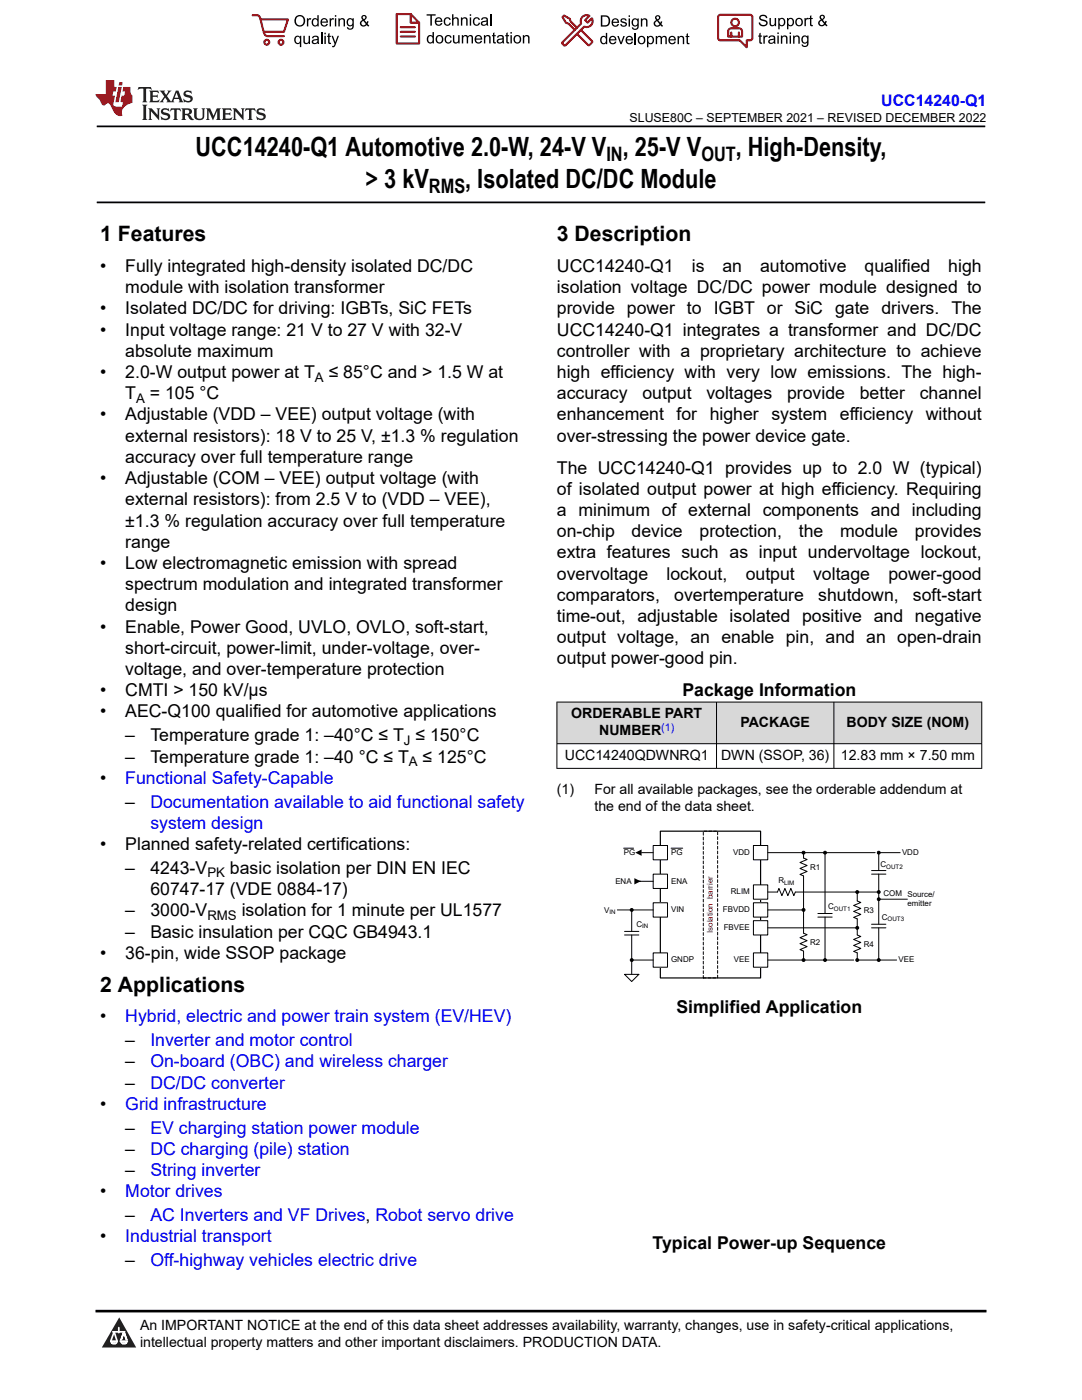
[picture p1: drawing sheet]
<svg xmlns="http://www.w3.org/2000/svg" width="216mm" height="279mm" viewBox="0 0 216 279" stroke-linecap="round" stroke-linejoin="round" font-family="sans-serif">
<defs><g id="words">
<g font-size="5.3">
<text x="39" y="31.2">UCC14240-Q1 Automotive 2.0-W, 24-V V , 25-V V</text>
<text x="146.8" y="31.2">, High-Density,</text>
<text x="72.9" y="37.5">&gt; 3 kV</text>
<text x="92.8" y="37.5">, Isolated DC/DC Module</text>
</g>
<g font-size="4.2">
<text x="20" y="48.1">1 Features</text>
<text x="111.1" y="48.1">3 Description</text>
<text x="20" y="197.9">2 Applications</text>
</g>
<g font-size="4">
<text x="121" y="32.2">IN</text>
<text x="139.9" y="32.2">OUT</text>
<text x="85.6" y="38.6">RMS</text>
</g>
<g font-size="3.5">
<text x="20" y="54.3">•</text>
<text x="25" y="54.3">Fully integrated high-density isolated DC/DC</text>
<text x="25" y="58.5">module with isolation transformer</text>
<text x="111.1" y="58.5">isolation voltage DC/DC power module designed to</text>
<text x="111.1" y="54.3">UCC14240-Q1</text>
<text x="138" y="54.3">is</text>
<text x="144.2" y="54.3">an</text>
<text x="151.7" y="54.3">automotive</text>
<text x="172.5" y="54.3">qualified</text>
<text x="189.2" y="54.3">high</text>
<text x="20" y="62.8">•</text>
<text x="25" y="62.8">Isolated DC/DC for driving: IGBTs, SiC FETs</text>
<text x="111.1" y="62.8">provide power to IGBT or SiC gate drivers. The</text>
<text x="20" y="67">•</text>
<text x="25" y="67">Input voltage range: 21 V to 27 V with 32-V</text>
<text x="25" y="71.2">absolute maximum</text>
<text x="111.1" y="71.2">controller with a proprietary architecture to achieve</text>
<text x="111.1" y="67">UCC14240-Q1 integrates a transformer and DC/DC</text>
<text x="20" y="75.5">•</text>
<text x="25" y="75.5">2.0-W output power at T</text>
<text x="65.6" y="75.5">≤ 85°C and &gt; 1.5 W at</text>
<text x="111.1" y="75.5">high efficiency with very low emissions. The high-</text>
<text x="20" y="83.9">•</text>
<text x="25" y="83.9">Adjustable (VDD – VEE) output voltage (with</text>
<text x="25" y="79.7">T</text>
<text x="29.9" y="79.7">= 105 °C</text>
<text x="111.1" y="83.9">enhancement</text>
<text x="111.1" y="79.7">accuracy</text>
<text x="128.2" y="79.7">output</text>
<text x="135" y="83.9">for higher system</text>
<text x="141" y="79.7">voltages</text>
<text x="157" y="79.7">provide</text>
<text x="167.6" y="83.9">efficiency</text>
<text x="171.6" y="79.7">better</text>
<text x="183.5" y="79.7">channel</text>
<text x="184.7" y="83.9">without</text>
<text x="25" y="88.2">external resistors): 18 V to 25 V, ±1.3 % regulation</text>
<text x="111.1" y="88.2">over-stressing the power device gate.</text>
<text x="25" y="92.4">accuracy over full temperature range</text>
<text x="111.1" y="94.5">The UCC14240-Q1 provides up to 2.0 W (typical)</text>
<text x="20" y="96.6">•</text>
<text x="25" y="96.6">Adjustable (COM – VEE) output voltage (with</text>
<text x="25" y="100.9">external resistors): from 2.5 V to (VDD – VEE),</text>
<text x="111.1" y="98.7">of isolated output power at high efficiency. Requiring</text>
<text x="25" y="105.1">±1.3 % regulation accuracy over full temperature</text>
<text x="111.1" y="103">a minimum of external components and including</text>
<text x="111.1" y="107.2">on-chip</text>
<text x="126" y="107.2">device</text>
<text x="139.6" y="107.2">protection,</text>
<text x="159.4" y="107.2">the</text>
<text x="167.6" y="107.2">module</text>
<text x="182.6" y="107.2">provides</text>
<text x="20" y="113.6">•</text>
<text x="25" y="113.6">Low electromagnetic emission with spread</text>
<text x="25" y="109.3">range</text>
<text x="111.1" y="111.4">extra features such as input undervoltage lockout,</text>
<text x="25" y="117.8">spectrum modulation and integrated transformer</text>
<text x="111.1" y="115.7">overvoltage</text>
<text x="111.1" y="119.9">comparators,</text>
<text x="133" y="115.7">lockout,</text>
<text x="134.5" y="119.9">overtemperature</text>
<text x="148.8" y="115.7">output</text>
<text x="162.2" y="115.7">voltage</text>
<text x="163.3" y="119.9">shutdown,</text>
<text x="177.3" y="115.7">power-good</text>
<text x="182.2" y="119.9">soft-start</text>
<text x="25" y="122">design</text>
<text x="111.1" y="124.1">time-out, adjustable isolated positive and negative</text>
<text x="20" y="126.3">•</text>
<text x="25" y="126.3">Enable, Power Good, UVLO, OVLO, soft-start,</text>
<text x="25" y="130.5">short-circuit, power-limit, under-voltage, over-</text>
<text x="111.1" y="128.4">output voltage, an enable pin, and an open-drain</text>
<text x="25" y="134.7">voltage, and over-temperature protection</text>
<text x="111.1" y="132.6">output power-good pin.</text>
<text x="20" y="139">•</text>
<text x="20" y="143.2">•</text>
<text x="25" y="139">CMTI &gt; 150 kV/µs</text>
<text x="25" y="143.2">AEC-Q100 qualified for automotive applications</text>
<text x="136.2" y="139">Package Information</text>
<text x="25" y="147.9">–</text>
<text x="30" y="147.9">Temperature grade 1: –40°C ≤ T ≤ 150°C</text>
<text x="25" y="152.2">–</text>
<text x="30" y="152.2">Temperature grade 1: –40 °C ≤ T</text>
<text x="84.3" y="152.2">≤ 125°C</text>
<text x="20" y="156.4">•</text>
<text x="25" y="161.2">–</text>
<text x="20" y="169.6">•</text>
<text x="25" y="169.6">Planned safety-related certifications:</text>
<text x="25" y="174.4">–</text>
<text x="30" y="174.4">4243-V</text>
<text x="30" y="178.6">60747-17 (VDE 0884-17)</text>
<text x="45.9" y="174.4">basic isolation per DIN EN IEC</text>
<text x="25" y="182.9">–</text>
<text x="30" y="182.9">3000-V</text>
<text x="48.2" y="182.9">isolation for 1 minute per UL1577</text>
<text x="20" y="191.3">•</text>
<text x="25" y="187.1">–</text>
<text x="25" y="191.3">36-pin, wide SSOP package</text>
<text x="30" y="187.1">Basic insulation per CQC GB4943.1</text>
<text x="135" y="202.1">Simplified Application</text>
<text x="20" y="204">•</text>
<text x="25" y="208.8">–</text>
<text x="25" y="213">–</text>
<text x="20" y="221.5">•</text>
<text x="25" y="217.3">–</text>
<text x="25" y="226.3">–</text>
<text x="25" y="230.5">–</text>
<text x="20" y="239">•</text>
<text x="25" y="234.7">–</text>
<text x="25" y="243.7">–</text>
<text x="20" y="248">•</text>
<text x="130.2" y="249.2">Typical Power-up Sequence</text>
<text x="25" y="252.7">–</text>
</g>
<g font-size="3.5" fill="#00f">
<text x="25" y="156.4">Functional Safety-Capable</text>
<text x="30" y="161.2">Documentation available to aid functional safety</text>
<text x="30" y="165.4">system design</text>
<text x="25" y="204">Hybrid, electric and power train system (EV/HEV)</text>
<text x="30" y="208.8">Inverter and motor control</text>
<text x="30" y="213">On-board (OBC) and wireless charger</text>
<text x="25" y="221.5">Grid infrastructure</text>
<text x="30" y="217.3">DC/DC converter</text>
<text x="30" y="226.3">EV charging station power module</text>
<text x="30" y="230.5">DC charging (pile) station</text>
<text x="25" y="239">Motor drives</text>
<text x="30" y="234.7">String inverter</text>
<text x="30" y="243.7">AC Inverters and VF Drives, Robot servo drive</text>
<text x="25" y="248">Industrial transport</text>
<text x="30" y="252.7">Off-highway vehicles electric drive</text>
</g>
<text font-size="3.2" fill="#00f" x="175.9" y="21.1">UCC14240-Q1</text>
<g font-size="2.8">
<text x="114" y="143.4">ORDERABLE PART</text>
<text x="119.6" y="146.8">NUMBER</text>
<text x="147.7" y="145.1">PACKAGE</text>
<text x="168.9" y="145.1">BODY SIZE (NOM)</text>
<text x="112.7" y="151.7">UCC14240QDWNRQ1</text>
<text x="143.9" y="151.7">DWN (SSOP, 36)</text>
<text x="167.8" y="151.7">12.83 mm × 7.50 mm</text>
<text x="111.1" y="158.5">(1)</text>
<text x="118.6" y="158.5">For all available packages, see the orderable addendum at</text>
<text x="118.6" y="161.9">the end of the data sheet.</text>
<text x="27.9" y="265.5">An IMPORTANT NOTICE at the end of this data sheet addresses availability, warranty, changes, use in safety-critical applications,</text>
<text x="27.9" y="268.9">intellectual property matters and other important disclaimers. PRODUCTION DATA.</text>
</g>
<g font-size="2.6">
<text x="62.8" y="76.2">A</text>
<text x="27.2" y="80.4">A</text>
<text x="80.6" y="148.7">J</text>
<text x="81.6" y="152.9">A</text>
<text x="41.4" y="175.1">PK</text>
<text x="41.4" y="183.6">RMS</text>
</g>
<text font-size="2.5" x="125.6" y="24.3">SLUSE80C – SEPTEMBER 2021 – REVISED DECEMBER 2022</text>
<text font-size="2.1" fill="#00f" x="131.9" y="145.8">(1)</text>
<g font-size="1.6">
<text x="124.5" y="170.6">PG</text>
<text x="133.9" y="170.6">PG</text>
<text x="146.3" y="170.6">VDD</text>
<text x="161.6" y="173.6">R1</text>
<text x="175.7" y="173.1">C</text>
<text x="180" y="170.6">VDD</text>
<text x="122.8" y="176.4">ENA</text>
<text x="133.9" y="176.4">ENA</text>
<text x="145.8" y="178.5">RLIM</text>
<text x="155.3" y="176.3">R</text>
<text x="176.3" y="178.9">COM Source/</text>
<text x="120.5" y="182.2">V</text>
<text x="127" y="185">C</text>
<text x="133.9" y="182.1">VIN</text>
<text x="144.2" y="182.1">FBVDD</text>
<text x="144.4" y="185.6">FBVEE</text>
<text x="165.3" y="181.5">C</text>
<text x="172.3" y="182.2">R3</text>
<text x="176" y="183.6">C</text>
<text x="181.1" y="180.9">emitter</text>
<text x="161.6" y="188.6">R2</text>
<text x="172.3" y="189">R4</text>
<text x="133.9" y="192.1">GNDP</text>
<text x="146.4" y="192.1">VEE</text>
<text x="179.3" y="192.1">VEE</text>
</g>
<text font-size="1.6" fill="#c00000" x="142.2" y="186.2" transform="rotate(-90 142.2 186.2)">Isolation barrier</text>
<g font-size="1.2">
<text x="176.9" y="173.4">OUT2</text>
<text x="156.5" y="176.6">LIM</text>
<text x="121.6" y="182.4">IN</text>
<text x="128.1" y="185.3">IN</text>
<text x="166.4" y="181.7">OUT1</text>
<text x="177.1" y="183.9">OUT3</text>
</g>
</g></defs>
<path d="M19.3 25.2h177.3M19.3 40.4h177.3" fill="none" stroke="#000" stroke-width=".35"/>
<g fill="#d8d8d8">
<path d="M111.1 140.1h84.8v8.3h-84.8z" fill-rule="evenodd"/>
<path d="M111.2 140.2h31.7v8.2h-31.7z" fill-rule="evenodd"/>
<path d="M143 140.2h23.3v8.2h-23.3z" fill-rule="evenodd"/>
<path d="M166.5 140.2h29.3v8.2h-29.3z" fill-rule="evenodd"/>
</g>
<path d="M111.1 140.1h84.9M111.1 148.4h84.9M111.1 153.3h84.9M111.1 140.1v13.3M143 140.1v13.3M166.4 140.1v13.3M195.9 140.1v13.3" fill="none" stroke="#000" stroke-width=".2"/>
<path d="M131.8 165.9h20v29.3h-20z" fill="none" stroke="#000" stroke-width=".24"/>
<path d="M130.3 168.7h2.9v2.9h-2.9z" fill-rule="evenodd" fill="#fff"/>
<path d="M130.3 168.7h2.9v2.9h-2.9zM133.9 169.3h2.3" fill="none" stroke="#000" stroke-width=".2"/>
<path d="M130.3 174.5h2.9v2.8h-2.9z" fill-rule="evenodd" fill="#fff"/>
<path d="M130.3 174.5h2.9v2.8h-2.9z" fill="none" stroke="#000" stroke-width=".2"/>
<path d="M130.3 180.2h2.9v2.8h-2.9z" fill-rule="evenodd" fill="#fff"/>
<path d="M130.3 180.2h2.9v2.8h-2.9z" fill="none" stroke="#000" stroke-width=".2"/>
<path d="M130.3 190.2h2.9v2.8h-2.9z" fill-rule="evenodd" fill="#fff"/>
<path d="M130.3 190.2h2.9v2.8h-2.9z" fill="none" stroke="#000" stroke-width=".2"/>
<path d="M150.3 168.7h2.9v2.9h-2.9z" fill-rule="evenodd" fill="#fff"/>
<path d="M150.3 168.7h2.9v2.9h-2.9z" fill="none" stroke="#000" stroke-width=".2"/>
<path d="M150.3 176.6h2.9v2.9h-2.9z" fill-rule="evenodd" fill="#fff"/>
<path d="M150.3 176.6h2.9v2.9h-2.9z" fill="none" stroke="#000" stroke-width=".2"/>
<path d="M150.3 180.2h2.9v2.8h-2.9z" fill-rule="evenodd" fill="#fff"/>
<path d="M150.3 180.2h2.9v2.8h-2.9z" fill="none" stroke="#000" stroke-width=".2"/>
<path d="M150.3 183.7h2.9v2.9h-2.9z" fill-rule="evenodd" fill="#fff"/>
<path d="M150.3 183.7h2.9v2.9h-2.9z" fill="none" stroke="#000" stroke-width=".2"/>
<path d="M150.3 190.2h2.9v2.8h-2.9z" fill-rule="evenodd" fill="#fff"/>
<g fill="none" stroke="#000" stroke-width=".2">
<path d="M124.4 169.3h2M127.1 175.9h3.2M128 170.2h2.3M153.2 178h1.9l.3-.7 .6 1.4 .6-1.4 .6 1.4 .6-1.4 .6 1.4 .3-.7h16.6M153.2 170.2h21.4M160.1 170h.4v.4h-.4zM160.3 170.2v1l.8 .3-1.5 .6 1.5 .6-1.5 .6 1.5 .6-1.5 .6 .7 .3v11.4l.8 .3-1.5 .6 1.5 .6-1.5 .6 1.5 .6-1.5 .6 .7 .3v1.8M164.4 170h.4v.4h-.4zM164.6 170.2v12.1M170.9 177.8h.4v.4h-.4zM171.1 178v1.8l.7 .3-1.5 .6 1.5 .6-1.5 .6 1.5 .6-1.5 .6 .8 .3v3.2l.7 .3-1.5 .6 1.5 .6-1.5 .6 1.5 .6-1.5 .6 .8 .3v1.4h7.8M173.9 174.5h2.9"/>
<path d="M173.9 173.7h2.9M175.1 170h.4v.4h-.4zM175.1 177.8h.4v.4h-.4zM175.1 179.2h.4v.5h-.4zM175.3 174.5v10M175.3 179.5h5.8M179.6 170.2h-4.3v3.5M123.2 181.6h7.1M124.6 194.5h2.9l-1.5 1.4zM124.6 186.6h2.9M124.6 185.9h2.9M125.9 181.4h.3v.4h-.3z"/>
<path d="M125.9 191.4h.3v.4h-.3zM126 181.6v4.3M126 186.6v7.9M126 191.6h4.3M150.3 190.2h2.9v2.8h-2.9zM153.2 181.6h7.1M153.2 191.6h17.1M153.2 185.2h17.9M160.1 181.4h.4v.4h-.4zM160.1 191.4h.4v.4h-.4zM163.2 183h2.9M163.2 182.3h2.9"/>
<path d="M164.4 191.4h.4v.4h-.4zM164.6 183v8.6M170.9 185h.4v.4h-.4zM170.9 191.4h.4v.4h-.4zM173.9 185.2h2.9M173.9 184.5h2.9M175.1 191.4h.4v.4h-.4zM175.3 185.2v6.4"/>
</g>
<g fill="#000">
<path d="M126.6 175.3l1.2 .6-1.2 .6zM126.8 170.2l1.2-.7v1.3z"/>
<path d="M160.1 170h.4v.4h-.4z" fill-rule="evenodd"/>
<path d="M164.4 170h.4v.4h-.4z" fill-rule="evenodd"/>
<path d="M170.9 177.8h.4v.4h-.4z" fill-rule="evenodd"/>
<path d="M175.1 170h.4v.4h-.4z" fill-rule="evenodd"/>
<path d="M175.1 177.8h.4v.4h-.4z" fill-rule="evenodd"/>
<path d="M175.1 179.2h.4v.5h-.4z" fill-rule="evenodd"/>
<path d="M125.9 181.4h.3v.4h-.3z" fill-rule="evenodd"/>
<path d="M125.9 191.4h.3v.4h-.3z" fill-rule="evenodd"/>
<path d="M160.1 181.4h.4v.4h-.4z" fill-rule="evenodd"/>
<path d="M160.1 191.4h.4v.4h-.4z" fill-rule="evenodd"/>
<path d="M164.4 191.4h.4v.4h-.4z" fill-rule="evenodd"/>
<path d="M170.9 185h.4v.4h-.4z" fill-rule="evenodd"/>
<path d="M170.9 191.4h.4v.4h-.4z" fill-rule="evenodd"/>
<path d="M175.1 191.4h.4v.4h-.4z" fill-rule="evenodd"/>
</g>
<path d="M140.3 165.9h2.9v29.3h-2.9z" fill="none" stroke="#000" stroke-width=".2" stroke-dasharray=".6 .4"/>
<path d="M0 0h215.9v23.8h-215.9z" fill-rule="evenodd" fill="#fff"/>
<path d="M27.7 17.4l-.2 .6 .5-.3h.6v.1v2.2l-.2 .4h1l-.2-.4v-2.2v-.1h.5l.5 .3-.1-.6zM29.8 18.1l.2 .4v1.5l-.2 .4h1.9l.1-.6a1.08 1.08 0 0 1-1.3 .2v-.7h.6l.4 .2v-.6l-.4 .2h-.6v-.6l.2-.1a1 1 0 0 1 1 .2l-.1-.5zM31.8 18.1l1 1.1-1 1.2h.9l-.2-.2 .4-.7 .5 .7-.2 .2h1.6l-.2-.2 .1-.4h1l.1 .4-.1 .2h.9l-.2-.3-.8-2h-.5l-1 2.2-.8-1.1 .9-1.1h-.8l.2 .2-.5 .7-.3-.7 .1-.2zM35.2 18.5l.4 1h-.8zM36.8 18.2a.65 .65 0 0 0-.2 .7 .65 .65 0 0 0 .6 .5l.7 .2 .1 .2a.79 .79 0 0 1-.7 .4 .79 .79 0 0 1-.7-.5l.1 .7 .2-.1a.93 .93 0 0 0 1.1 .1 .93 .93 0 0 0 .4-1 1.46 1.46 0 0 0-1.2-.6l-.1-.3a1.09 1.09 0 0 1 1.2 .2l-.2-.6-.1 .1-.6-.2zM28.4 20.9l.2 .4v2.3l-.2 .3h1l-.2-.3v-2.3l.2-.4zM29.6 21.6l.2 .4v1.6l-.2 .3h.8l-.3-.3v-1.4l1.7 1.8v-2l.2-.4h-.8l.2 .2 .1 1.1-1.2-1.3zM32.3 21.8a.65 .65 0 0 0-.2 .7 .65 .65 0 0 0 .7 .4l.6 .2 .1 .2a.79 .79 0 0 1-.7 .4 .79 .79 0 0 1-.7-.5l.1 .7 .2-.1a.93 .93 0 0 0 1.1 .1 .93 .93 0 0 0 .4-.9 1.46 1.46 0 0 0-1.2-.6l-.1-.4a1.09 1.09 0 0 1 1.2 .2l-.2-.6-.1 .1-.6-.1zM34.1 21.6l-.1 .7a.63 .63 0 0 1 .7-.4l.1 1.7-.3 .3h1l-.2-.3v-1.7a.66 .66 0 0 1 .8 .4l-.1-.7zM36.2 21.6l.2 .4v1.6l-.2 .3h.9l-.2-.2v-.7h.5l.1 .2a.79 .79 0 0 0 1.2 .6l-1-.9a.61 .61 0 0 0 .6-.6 .61 .61 0 0 0-.5-.6zM36.9 21.9h.2a.47 .47 0 0 1 .5 .1 .47 .47 0 0 1 .1 .5l-.2 .2h-.6zM38.5 21.6l.2 .2a2.27 2.27 0 0 0 .4 2 1.04 1.04 0 0 0 1.7-.7v-1.3l.2-.2h-.8l.2 .4v1.1a.6 .6 0 0 1-.6 .6 .6 .6 0 0 1-.6-.6v-1.1l.3-.4zM41.1 21.6l.2 .4v1.6l-.2 .3h.7l-.2-.3v-1.5l.9 1.9 .8-1.9v1.5l-.2 .3h1l-.3-.3v-1.6l.3-.4h-.8l-.7 1.5-.7-1.5zM44.3 21.6l.2 .4v1.6l-.2 .3h1.9l.1-.5a1.09 1.09 0 0 1-1.3 .1v-.6h.6l.4 .1v-.6l-.4 .2h-.6v-.6l.2-.1a1.01 1.01 0 0 1 1 .3l-.1-.6zM46.4 21.6l.3 .4v1.6l-.3 .3h.8l-.2-.3v-1.4l1.6 1.8v-2l.2-.4h-.7l.2 .2v1.1l-1.2-1.3zM49 21.6l-.1 .7a.63 .63 0 0 1 .8-.4v1.7l-.3 .3h1l-.2-.3v-1.7a.66 .66 0 0 1 .8 .4l-.1-.7zM51.4 21.8a.65 .65 0 0 0-.2 .7 .65 .65 0 0 0 .6 .4l.6 .2 .2 .2a.79 .79 0 0 1-.8 .4 .79 .79 0 0 1-.6-.5l.1 .7 .2-.1a.93 .93 0 0 0 1 .1 .93 .93 0 0 0 .5-.9 1.46 1.46 0 0 0-1.3-.6l-.1-.4a1.09 1.09 0 0 1 1.3 .2l-.2-.6-.2 .1-.5-.1z" fill="#231f20"/>
<path d="M21.1 16v2.8h-2.1l.1 .3 .9 1a.95 .95 0 0 0 .9 .9 .59 .59 0 0 1 .6-.4 .59 .59 0 0 1 .5 .4l.4 .8a1.59 1.59 0 0 0 2.1 1.3 1.61 1.61 0 0 1 1-2.2l1-.4-.1-1.5a1.59 1.59 0 0 1-.4-1.6h-1.4l-.2 .9h.5l-.1 .8h-.5l-.2 1v.2l.4 .1-.2 .9h-.6a.73 .73 0 0 1-1.1-.7l.3-1.5h-.5l.2-.8h.5l.2-.9h-.5v-1.4zM23.6 17.4l-.6 3h.7l.6-3zM23.8 16.4l-.1 .7h.7l.1-.7z" fill="#ed1c24"/>
<g fill="#000">
<path d="M58.7 4.2a1.15 1.15 0 0 1 2.3 0 1.15 1.15 0 0 1-2.3 0zM59.3 3.5a.89 .89 0 0 0-.2 1.1 .89 .89 0 0 0 1.1 .4 .88 .88 0 0 0 .3-1.3 .88 .88 0 0 0-1.2-.2z" fill-rule="evenodd"/>
<path d="M58.9 7.3l.5-.2 .5 .3v-.3h.2v2.3h-.3v-.8a.74 .74 0 0 1-.9 0 .74 .74 0 0 1-.2-1zM59.1 7.5a.57 .57 0 0 0-.1 .7 .57 .57 0 0 0 .7 .2 .57 .57 0 0 0 .2-.7 .57 .57 0 0 0-.8-.2z" fill-rule="evenodd"/>
<path d="M61.2 3.6h.3v.3l.2-.2 .3-.1 .1 .1-.1 .3a.36 .36 0 0 0-.4 0 .36 .36 0 0 0-.1 .4v.9h-.3z" fill-rule="evenodd"/>
<path d="M60.5 7.1h.3v.9a.41 .41 0 0 0 .4 .6 .41 .41 0 0 0 .4-.6v-.9h.3v1.7h-.3v-.3a.58 .58 0 0 1-.7 .3 .58 .58 0 0 1-.4-.6z" fill-rule="evenodd"/>
<path d="M62.4 3.8l.5-.2 .4 .2v-.8h.3v2.3h-.3v-.2a.75 .75 0 0 1-1-.1 .75 .75 0 0 1 0-1zM62.6 4a.57 .57 0 0 0-.1 .7 .57 .57 0 0 0 .7 .2 .57 .57 0 0 0 .1-.7 .57 .57 0 0 0-.7-.2z" fill-rule="evenodd"/>
<path d="M62.4 7.3a.74 .74 0 0 1 .9-.1 .74 .74 0 0 1 .3 .9l.1 .7h-.3v-.2a.57 .57 0 0 1-.9 .2 .57 .57 0 0 1-.1-.8l.9-.3a.41 .41 0 0 0-.3-.4 .41 .41 0 0 0-.5 .4l-.3-.1zM62.6 8.2a.35 .35 0 0 0 .1 .5 .35 .35 0 0 0 .5-.3l.1-.4z" fill-rule="evenodd"/>
<path d="M64.7 6.5h.3v.3h-.3zM64.7 7.1h.3v1.7h-.3z" fill-rule="evenodd"/>
<path d="M64.2 3.8a.76 .76 0 0 1 .9-.1 .76 .76 0 0 1 .3 .8h-1.2a.47 .47 0 0 0 .4 .6 .47 .47 0 0 0 .5-.4l.3 .1a.82 .82 0 0 1-1.2 .3 .82 .82 0 0 1 0-1.3zM64.4 4l-.2 .3h.9l-.2-.4z" fill-rule="evenodd"/>
<path d="M65.8 3.6h.2v.3l.2-.2 .3-.1 .2 .1-.1 .3a.36 .36 0 0 0-.5 0 .36 .36 0 0 0 0 .4v.9h-.3z" fill-rule="evenodd"/>
<path d="M65.5 6.7l.3-.1v.5h.2v.3h-.2v.9v.2h.2l.1 .3a.41 .41 0 0 1-.5-.1 .41 .41 0 0 1-.1-.4v-.9h-.2v-.3h.2z" fill-rule="evenodd"/>
<path d="M66.1 7.1h.3l.5 1.4 .5-1.4h.2l-.6 1.7a.57 .57 0 0 1-.7 .6v-.3a.37 .37 0 0 0 .5-.3z" fill-rule="evenodd"/>
<path d="M66.8 3h.3v.3h-.3zM66.8 3.6h.3v1.7h-.3z" fill-rule="evenodd"/>
<path d="M67.5 3.6h.3v.3a.58 .58 0 0 1 .7-.3 .58 .58 0 0 1 .3 .7v1h-.2v-1a.4 .4 0 0 0-.5-.5 .4 .4 0 0 0-.3 .6v.9h-.3z" fill-rule="evenodd"/>
<path d="M69.3 3.8l.6-.2 .4 .2v-.2h.3v1.5a.71 .71 0 0 1-.5 .8 .71 .71 0 0 1-.9-.5h.3a.46 .46 0 0 0 .6 .3 .46 .46 0 0 0 .2-.6 .78 .78 0 0 1-1.1-.2 .78 .78 0 0 1 .1-1.1zM69.6 4a.53 .53 0 0 0-.1 .8 .53 .53 0 0 0 .8 0 .54 .54 0 0 0 0-.7 .54 .54 0 0 0-.7-.1z" fill-rule="evenodd"/>
<path d="M72.2 3.1a.53 .53 0 0 1 .9 .1 .53 .53 0 0 1-.4 .8l.5 .5 .1-.3 .2 .1-.2 .5 .4 .3-.2 .2-.3-.3a.71 .71 0 0 1-1.2 .1 .71 .71 0 0 1 .3-1.1l-.2-.5zM72.3 3.5a.3 .3 0 0 0 .6 0 .3 .3 0 0 0-.6 0zM72.3 4.3a.45 .45 0 0 0 0 .7 .45 .45 0 0 0 .7-.2l-.5-.6z" fill-rule="evenodd"/>
<path d="M85.1 2.8h1.8v.3h-.7v2h-.3v-2h-.8z" fill-rule="evenodd"/>
<path d="M85.3 7.2l.6-.2 .4 .2v-.8h.3v2.3h-.3v-.2a.76 .76 0 0 1-1-.1 .76 .76 0 0 1-.1-1zM85.6 7.4a.58 .58 0 0 0-.1 .7 .58 .58 0 0 0 .7 .2 .58 .58 0 0 0 .1-.7 .58 .58 0 0 0-.7-.2z" fill-rule="evenodd"/>
<path d="M87.2 7.2a.81 .81 0 0 1 1.1 .1 .81 .81 0 0 1-.1 1.2 .81 .81 0 0 1-1.2-.2v-.7zM87.3 7.4a.57 .57 0 0 0 0 .8 .57 .57 0 0 0 .8 0 .57 .57 0 0 0 0-.7 .57 .57 0 0 0-.8-.1z" fill-rule="evenodd"/>
<path d="M87 3.7a.77 .77 0 0 1 .9-.2 .77 .77 0 0 1 .4 .9h-1.3a.48 .48 0 0 0 .4 .5 .48 .48 0 0 0 .6-.3h.3a.83 .83 0 0 1-1.3 .4 .83 .83 0 0 1 0-1.3zM87.2 3.8l-.1 .3h.9l-.3-.4z" fill-rule="evenodd"/>
<path d="M88.7 3.7a.7 .7 0 0 1 1.2 .3h-.2a.45 .45 0 0 0-.6-.3 .45 .45 0 0 0-.3 .6 .45 .45 0 0 0 .3 .6 .45 .45 0 0 0 .6-.4l.3 .1a.76 .76 0 0 1-1.1 .5 .76 .76 0 0 1-.3-1.1z" fill-rule="evenodd"/>
<path d="M88.9 7.2a.7 .7 0 0 1 1.2 .3h-.3a.45 .45 0 0 0-.5-.3 .45 .45 0 0 0-.3 .6 .45 .45 0 0 0 .3 .6 .45 .45 0 0 0 .6-.3h.2a.76 .76 0 0 1-1 .5 .76 .76 0 0 1-.3-1.1z" fill-rule="evenodd"/>
<path d="M90.2 2.8h.3v.9a.59 .59 0 0 1 .7-.2 .59 .59 0 0 1 .3 .6v1h-.2v-1a.4 .4 0 0 0-.5-.4 .4 .4 0 0 0-.3 .5v.9h-.3z" fill-rule="evenodd"/>
<path d="M90.4 7h.3v.9a.41 .41 0 0 0 .4 .6 .41 .41 0 0 0 .3-.6v-.9h.3v1.7h-.2v-.3a.58 .58 0 0 1-.7 .3 .58 .58 0 0 1-.4-.7z" fill-rule="evenodd"/>
<path d="M92 3.5h.2v.2a.59 .59 0 0 1 .7-.3 .59 .59 0 0 1 .4 .7v1h-.3v-1a.41 .41 0 0 0-.4-.4 .41 .41 0 0 0-.4 .5v.9h-.2z" fill-rule="evenodd"/>
<path d="M92.1 7h.3v.3a.56 .56 0 0 1 1 0 .54 .54 0 0 1 .6-.3 .54 .54 0 0 1 .4 .5v1.2h-.3v-1.1a.34 .34 0 0 0-.3-.4 .34 .34 0 0 0-.4 .3v1.2h-.3v-1.1a.38 .38 0 0 0-.5-.3 .38 .38 0 0 0-.2 .5v.9h-.3z" fill-rule="evenodd"/>
<path d="M93.7 2.8h.3v.4h-.3zM93.7 3.5h.3v1.6h-.3z" fill-rule="evenodd"/>
<path d="M94.6 3.7a.7 .7 0 0 1 1.2 .3h-.3a.45 .45 0 0 0-.6-.3 .45 .45 0 0 0-.3 .6 .45 .45 0 0 0 .4 .6 .45 .45 0 0 0 .5-.4l.3 .1a.76 .76 0 0 1-1 .5 .76 .76 0 0 1-.4-1.1z" fill-rule="evenodd"/>
<path d="M94.9 7.2a.77 .77 0 0 1 .9-.1 .77 .77 0 0 1 .4 .8h-1.2a.48 .48 0 0 0 .3 .6 .48 .48 0 0 0 .6-.4l.3 .1a.83 .83 0 0 1-1.3 .3 .83 .83 0 0 1 0-1.3zM95.1 7.3l-.1 .4h.9l-.2-.4z" fill-rule="evenodd"/>
<path d="M96.6 7h.2v.3a.59 .59 0 0 1 .7-.3 .59 .59 0 0 1 .4 .7v1h-.3v-1a.41 .41 0 0 0-.4-.5 .41 .41 0 0 0-.4 .6v.9h-.2z" fill-rule="evenodd"/>
<path d="M96.1 3.7a.74 .74 0 0 1 1-.2 .74 .74 0 0 1 .3 .9v.7h-.2l-.1-.2a.59 .59 0 0 1-.8 .3 .59 .59 0 0 1-.2-.8l1-.3a.42 .42 0 0 0-.4-.5 .42 .42 0 0 0-.4 .4l-.3-.1zM96.3 4.5a.36 .36 0 0 0 .2 .5 .36 .36 0 0 0 .5-.2l.1-.5z" fill-rule="evenodd"/>
<path d="M98.4 6.6l.3-.2v.6h.2v.2h-.2v1v.2h.2l.1 .3a.41 .41 0 0 1-.5-.1 .41 .41 0 0 1-.1-.4v-1h-.2v-.2h.2z" fill-rule="evenodd"/>
<path d="M99.3 7.2a.74 .74 0 0 1 1-.2 .74 .74 0 0 1 .2 1l.1 .7h-.3v-.2a.59 .59 0 0 1-.8 .2 .59 .59 0 0 1-.3-.8l1.1-.3a.42 .42 0 0 0-.4-.4 .42 .42 0 0 0-.5 .3h-.2zM99.5 8a.36 .36 0 0 0 .2 .5 .36 .36 0 0 0 .4-.2l.2-.5z" fill-rule="evenodd"/>
<path d="M101 6.6l.3-.2v.6h.3v.2h-.3v1l.1 .2h.2v.3a.41 .41 0 0 1-.4-.1 .41 .41 0 0 1-.2-.4v-1h-.2v-.2h.2z" fill-rule="evenodd"/>
<path d="M101.9 6.4h.2v.3h-.2zM101.9 7h.2v1.7h-.2z" fill-rule="evenodd"/>
<path d="M102.7 7.2a.81 .81 0 0 1 1.1 .1 .81 .81 0 0 1-.1 1.2 .81 .81 0 0 1-1.2-.2v-.7zM102.9 7.4a.57 .57 0 0 0-.1 .8 .57 .57 0 0 0 .9 0 .57 .57 0 0 0-.1-.7 .57 .57 0 0 0-.7-.1z" fill-rule="evenodd"/>
<path d="M104.3 7h.3v.3a.59 .59 0 0 1 .7-.3 .59 .59 0 0 1 .4 .7v1h-.3v-1a.41 .41 0 0 0-.5-.5 .41 .41 0 0 0-.3 .6v.9h-.3z" fill-rule="evenodd"/>
<path d="M119.9 3.1h.8a1.12 1.12 0 0 1 1 1.1 1.12 1.12 0 0 1-1 1.1h-.8zM120.2 3.3v1.7h.5a.86 .86 0 0 0 .8-.8 .86 .86 0 0 0-.8-.9z" fill-rule="evenodd"/>
<path d="M119.9 7.4l.5-.3 .5 .3v-.8h.3v2.2h-.3v-.2a.75 .75 0 0 1-1 0 .75 .75 0 0 1-.1-1zM120.2 7.5a.57 .57 0 0 0-.2 .8 .57 .57 0 0 0 .8 .2 .57 .57 0 0 0 .1-.8 .57 .57 0 0 0-.7-.2z" fill-rule="evenodd"/>
<path d="M121.7 7.4a.76 .76 0 0 1 .9-.2 .76 .76 0 0 1 .4 .9h-1.2a.47 .47 0 0 0 .3 .5 .47 .47 0 0 0 .6-.3h.3a.82 .82 0 0 1-1.3 .4 .82 .82 0 0 1 0-1.3zM121.9 7.5l-.1 .3h.9l-.2-.4z" fill-rule="evenodd"/>
<path d="M122.2 3.9a.76 .76 0 0 1 .9-.2 .76 .76 0 0 1 .4 .9h-1.2a.47 .47 0 0 0 .4 .5 .47 .47 0 0 0 .5-.3h.3a.82 .82 0 0 1-1.2 .4 .82 .82 0 0 1-.1-1.3zM122.5 4l-.2 .3h.9l-.2-.4z" fill-rule="evenodd"/>
<path d="M123.9 3.8a.71 .71 0 0 1 1.1 .3h-.2a.32 .32 0 0 0-.4-.3 .32 .32 0 0 0-.3 .4h.1a.75 .75 0 0 1 .9 .8 .72 .72 0 0 1-.7 .3 .72 .72 0 0 1-.6-.5h.2a.36 .36 0 0 0 .4 .4 .36 .36 0 0 0 .3-.5 .8 .8 0 0 1-.9-.7z" fill-rule="evenodd"/>
<path d="M123.2 7.2h.3l.4 1.3 .5-1.3h.3l-.6 1.6h-.3z" fill-rule="evenodd"/>
<path d="M125.4 3.1h.3v.3h-.3zM125.4 3.7h.3v1.6h-.3z" fill-rule="evenodd"/>
<path d="M125 7.4a.76 .76 0 0 1 .9-.2 .76 .76 0 0 1 .4 .9h-1.2a.47 .47 0 0 0 .4 .5 .47 .47 0 0 0 .5-.3h.3a.82 .82 0 0 1-1.2 .4 .82 .82 0 0 1-.1-1.3zM125.3 7.5l-.2 .3h.9l-.2-.4z" fill-rule="evenodd"/>
<path d="M126.2 3.9l.5-.3 .5 .3v-.2h.3v1.4a.71 .71 0 0 1-.6 .8 .71 .71 0 0 1-.8-.5l.2 .1a.46 .46 0 0 0 .7 .2 .46 .46 0 0 0 .2-.6 .78 .78 0 0 1-1.1-.1 .78 .78 0 0 1 .1-1.1zM126.4 4a.53 .53 0 0 0 0 .8 .53 .53 0 0 0 .7 0 .54 .54 0 0 0 0-.7 .54 .54 0 0 0-.7-.1z" fill-rule="evenodd"/>
<path d="M127.5 7.3a.8 .8 0 0 1 1.1 .2 .8 .8 0 0 1-.1 1.1 .8 .8 0 0 1-1.2-.1v-.8zM127.7 7.5a.56 .56 0 0 0-.1 .9 .56 .56 0 0 0 .8-.1 .56 .56 0 0 0 0-.7 .56 .56 0 0 0-.7-.1z" fill-rule="evenodd"/>
<path d="M127.9 3.7h.2v.2a.58 .58 0 0 1 .7-.2 .58 .58 0 0 1 .4 .6v1h-.3v-1a.4 .4 0 0 0-.4-.4 .4 .4 0 0 0-.3 .5v.9h-.3z" fill-rule="evenodd"/>
<path d="M129.1 7.2h.2v.2a.72 .72 0 0 1 1-.1 .72 .72 0 0 1 .2 1 .64 .64 0 0 1-.5 .5 .64 .64 0 0 1-.6-.2v.8h-.3zM129.5 7.5a.56 .56 0 0 0-.1 .8 .56 .56 0 0 0 .7 .2 .56 .56 0 0 0 .1-.8 .56 .56 0 0 0-.7-.2z" fill-rule="evenodd"/>
<path d="M130.8 7.2h.3v.2a.55 .55 0 0 1 .9 0 .53 .53 0 0 1 .7-.3 .53 .53 0 0 1 .4 .6v1.1h-.3v-1a.34 .34 0 0 0-.3-.4 .34 .34 0 0 0-.4 .3v1.1h-.3v-1a.37 .37 0 0 0-.5-.4 .37 .37 0 0 0-.2 .6v.8h-.3z" fill-rule="evenodd"/>
<path d="M130.9 3.2a.53 .53 0 0 1 .8 .1 .53 .53 0 0 1-.3 .8l.4 .5 .1-.4 .3 .1-.2 .5 .3 .3-.2 .3-.3-.4a.71 .71 0 0 1-1.2 .1 .71 .71 0 0 1 .4-1.1l-.3-.5zM130.9 3.6a.3 .3 0 0 0 .6 0 .3 .3 0 0 0-.6 0zM130.9 4.3a.45 .45 0 0 0 0 .7 .45 .45 0 0 0 .7-.2l-.5-.6z" fill-rule="evenodd"/>
<path d="M133.6 7.4a.76 .76 0 0 1 .9-.2 .76 .76 0 0 1 .4 .9h-1.3a.47 .47 0 0 0 .4 .5 .47 .47 0 0 0 .6-.3h.3a.82 .82 0 0 1-1.3 .4 .82 .82 0 0 1 0-1.3zM133.8 7.5l-.1 .3h.9l-.3-.4z" fill-rule="evenodd"/>
<path d="M135.2 7.2h.3v.2a.58 .58 0 0 1 .7-.2 .58 .58 0 0 1 .3 .6v1h-.3v-1a.4 .4 0 0 0-.4-.4 .4 .4 0 0 0-.3 .5v.9h-.3z" fill-rule="evenodd"/>
<path d="M137 6.8l.3-.2v.6h.2v.2h-.2v1v.2h.2l.1 .2a.41 .41 0 0 1-.5 0 .41 .41 0 0 1-.1-.5v-.9h-.2v-.2h.2z" fill-rule="evenodd"/>
<path d="M151.7 3.1a.88 .88 0 0 1 1.4 .5h-.3a.49 .49 0 0 0-.5-.5 .49 .49 0 0 0-.4 .6v.1a1.06 1.06 0 0 1 1.3 1 .95 .95 0 0 1-1 .4 .95 .95 0 0 1-.8-.7h.3a.58 .58 0 0 0 .6 .5 .58 .58 0 0 0 .5-.6l-.2-.1a.95 .95 0 0 1-1.1-.9z" fill-rule="evenodd"/>
<path d="M151.5 6.7l.3-.2v.6h.3v.2h-.3v1v.2h.3v.2a.41 .41 0 0 1-.5 0 .41 .41 0 0 1-.1-.5v-.9h-.2v-.2h.2z" fill-rule="evenodd"/>
<path d="M152.3 7.1h.3v.2l.1-.2h.4h.1l-.1 .3a.36 .36 0 0 0-.4 0 .36 .36 0 0 0-.1 .5v.8h-.3z" fill-rule="evenodd"/>
<path d="M153.4 7.3a.74 .74 0 0 1 1-.2 .74 .74 0 0 1 .3 .9l.1 .7h-.3l-.1-.2a.57 .57 0 0 1-.8 .3 .57 .57 0 0 1-.1-.9l.9-.2a.41 .41 0 0 0-.4-.4 .41 .41 0 0 0-.4 .3h-.3zM153.7 8.1a.35 .35 0 0 0 .1 .5 .35 .35 0 0 0 .5-.2l.1-.5z" fill-rule="evenodd"/>
<path d="M153.5 3.6h.3v.9a.41 .41 0 0 0 .4 .5 .41 .41 0 0 0 .4-.5v-.9h.3v1.6h-.3v-.2a.58 .58 0 0 1-.7 .2 .58 .58 0 0 1-.4-.6z" fill-rule="evenodd"/>
<path d="M155.1 6.5h.3v.3h-.3zM155.1 7.1h.3v1.6h-.3z" fill-rule="evenodd"/>
<path d="M155.3 3.6h.2v.2a.72 .72 0 0 1 1-.1 .72 .72 0 0 1 .2 1 .64 .64 0 0 1-.5 .5 .64 .64 0 0 1-.6-.2v.8h-.3zM155.7 3.9a.56 .56 0 0 0-.2 .8 .56 .56 0 0 0 .8 .2 .56 .56 0 0 0 .1-.8 .56 .56 0 0 0-.7-.2z" fill-rule="evenodd"/>
<path d="M155.8 7.1h.3v.2a.58 .58 0 0 1 .7-.2 .58 .58 0 0 1 .3 .6v1h-.2v-1a.4 .4 0 0 0-.5-.4 .4 .4 0 0 0-.3 .5v.9h-.3z" fill-rule="evenodd"/>
<path d="M157 3.6h.3v.2a.72 .72 0 0 1 1-.1 .72 .72 0 0 1 .1 1 .64 .64 0 0 1-.4 .5 .64 .64 0 0 1-.7-.2v.8h-.3zM157.4 3.9a.56 .56 0 0 0-.1 .8 .56 .56 0 0 0 .7 .2 .56 .56 0 0 0 .2-.8 .56 .56 0 0 0-.8-.2z" fill-rule="evenodd"/>
<path d="M157.6 6.5h.2v.3h-.2zM157.6 7.1h.2v1.6h-.2z" fill-rule="evenodd"/>
<path d="M158.3 7.1h.2v.2a.58 .58 0 0 1 .7-.2 .58 .58 0 0 1 .4 .6v1h-.3v-1a.4 .4 0 0 0-.4-.4 .4 .4 0 0 0-.4 .5v.9h-.2z" fill-rule="evenodd"/>
<path d="M158.9 3.7a.8 .8 0 0 1 1.2 .2 .8 .8 0 0 1-.2 1.1 .8 .8 0 0 1-1.1-.1l-.1-.8zM159.1 3.9a.56 .56 0 0 0-.1 .9 .56 .56 0 0 0 .9 0 .56 .56 0 0 0-.1-.8 .56 .56 0 0 0-.7-.1z" fill-rule="evenodd"/>
<path d="M160.1 7.3l.5-.2 .5 .2v-.2h.2v1.4a.71 .71 0 0 1-.5 .9 .71 .71 0 0 1-.8-.5h.2a.46 .46 0 0 0 .6 .2 .46 .46 0 0 0 .2-.6 .78 .78 0 0 1-1-.1 .78 .78 0 0 1 .1-1.1zM160.3 7.4a.53 .53 0 0 0-.1 .8 .53 .53 0 0 0 .8 0 .54 .54 0 0 0 0-.7 .54 .54 0 0 0-.7-.1z" fill-rule="evenodd"/>
<path d="M160.5 3.6h.3v.2l.1-.2h.4h.1l-.1 .3a.36 .36 0 0 0-.4 0 .36 .36 0 0 0-.1 .5v.8h-.3z" fill-rule="evenodd"/>
<path d="M161.6 3.2l.3-.2v.6h.3v.2h-.3v1l.1 .2h.2v.2a.41 .41 0 0 1-.4 0 .41 .41 0 0 1-.2-.5v-.9h-.2v-.2h.2z" fill-rule="evenodd"/>
<path d="M163.7 3.1a.53 .53 0 0 1 .8 .1 .53 .53 0 0 1-.3 .8l.4 .5 .1-.3h.3l-.2 .5 .3 .3-.2 .3-.3-.3a.71 .71 0 0 1-1.2 .1 .71 .71 0 0 1 .4-1.2l-.3-.5zM163.8 3.5a.3 .3 0 0 0 .6 0 .3 .3 0 0 0-.6 0zM163.7 4.2a.45 .45 0 0 0 0 .8 .45 .45 0 0 0 .7-.3l-.5-.6z" fill-rule="evenodd"/>
</g>
<path d="M64.2 6.5v2.3M97.9 2.8v2.3M126.8 6.6v2.2" fill="none" stroke="#000" stroke-width=".28"/>
<g fill="none" stroke="#de0000" stroke-width=".42">
<path d="M50.4 3l1.1 .1a1.4 1.4 0 0 1 .6 1.2l.6 2.5a.95 .95 0 0 0 1.2 .4h2.8M52 3.9h5.5l-.8 2.4h-4M79.1 2.8h2.8v1.7h1.7v4.2h-4.5zM80 6.4h2.8M80 5.4h2.8M80 7.3h2.8M82 2.8l1.6 1.7M115.1 5.5l-1.2-1.2-.2-.5-1.2-.7-.3 .3 .7 1.1 .5 .2 1.3 1.3M115.9 6l2.2 2.2v.3l-.5 .5h-.3l-2.2-2.2zM115.9 6l.7-.7a1.19 1.19 0 0 0 1.3-.3 1.19 1.19 0 0 0 .2-1.4l-.8 .9-.5-.5 .8-.8a1.19 1.19 0 0 0-1.3 .1 1.19 1.19 0 0 0-.3 1.4l-3.8 3.7v.3l.3 .3h.3l2.3-2.2M143.3 3.2l.5-.2h5.9l.4 .2v4.4l-.2 .4-.9 .1v1.3l-1.4-1.3h-3.8l-.5-.3zM145.5 5.8l.4-.1h1.6a.61 .61 0 0 1 .6 .6v1h-2.8v-1z"/>
<path d="M145.9 6.5v.8M147.4 6.5v.8"/>
<circle cx="53.2" cy="8.4" r=".49"/>
<circle cx="56.1" cy="8.4" r=".49"/>
<circle cx="146.7" cy="4.5" r=".75"/>
</g>
<path d="M0 261.4h215.9v18h-215.9z" fill-rule="evenodd" fill="#fff"/>
<path d="M23.8 262.9l3.4 6h-6.9z" fill="#231f20"/>
<path d="M22.1 267.7h1.3l-.4 .5h-.3a.55 .55 0 0 1-.6-.5z" fill-rule="evenodd" fill="#fff"/>
<path d="M22.1 267.7h1.3l-.4 .5h-.3a.55 .55 0 0 1-.6-.5z" fill="none" stroke="#231f20" stroke-width=".34"/>
<path d="M22.1 267.7h1.3l-.4 .5h-.5zM22.6 265.8h.1M22.6 265.8h2.3zM23.7 265.9h.1M23.7 264.9v1zM24 267.7h.1" fill="none" stroke="#fff" stroke-width=".34"/>
<path d="M24.7 265.8l-.7 1.9z" fill="#fff"/>
<path d="M24.7 265.8l-.7 1.9z" fill="none" stroke="#fff" stroke-width=".34"/>
<path d="M24.7 265.8l.7 1.9z" fill="#fff"/>
<path d="M22.8 265.8l-.7 1.9zM22.8 265.8l.6 1.9zM24.7 265.8l.7 1.9zM25.3 267.7h.1" fill="none" stroke="#fff" stroke-width=".34"/>
<path d="M24.1 267.7h1.3a.65 .65 0 0 1-.6 .5 .65 .65 0 0 1-.7-.5z" fill-rule="evenodd" fill="#fff"/>
<path d="M24.1 267.7h1.3a.65 .65 0 0 1-.6 .5 .65 .65 0 0 1-.7-.5z" fill="none" stroke="#231f20" stroke-width=".34"/>
<path d="M24 267.7h.1M24.1 267.7h1.3l-.4 .5h-.5z" fill="none" stroke="#fff" stroke-width=".34"/>
<path d="M19 261.7h177.8" fill="none" stroke="#000" stroke-width=".53"/>
<use href="#words"/>
</svg>
